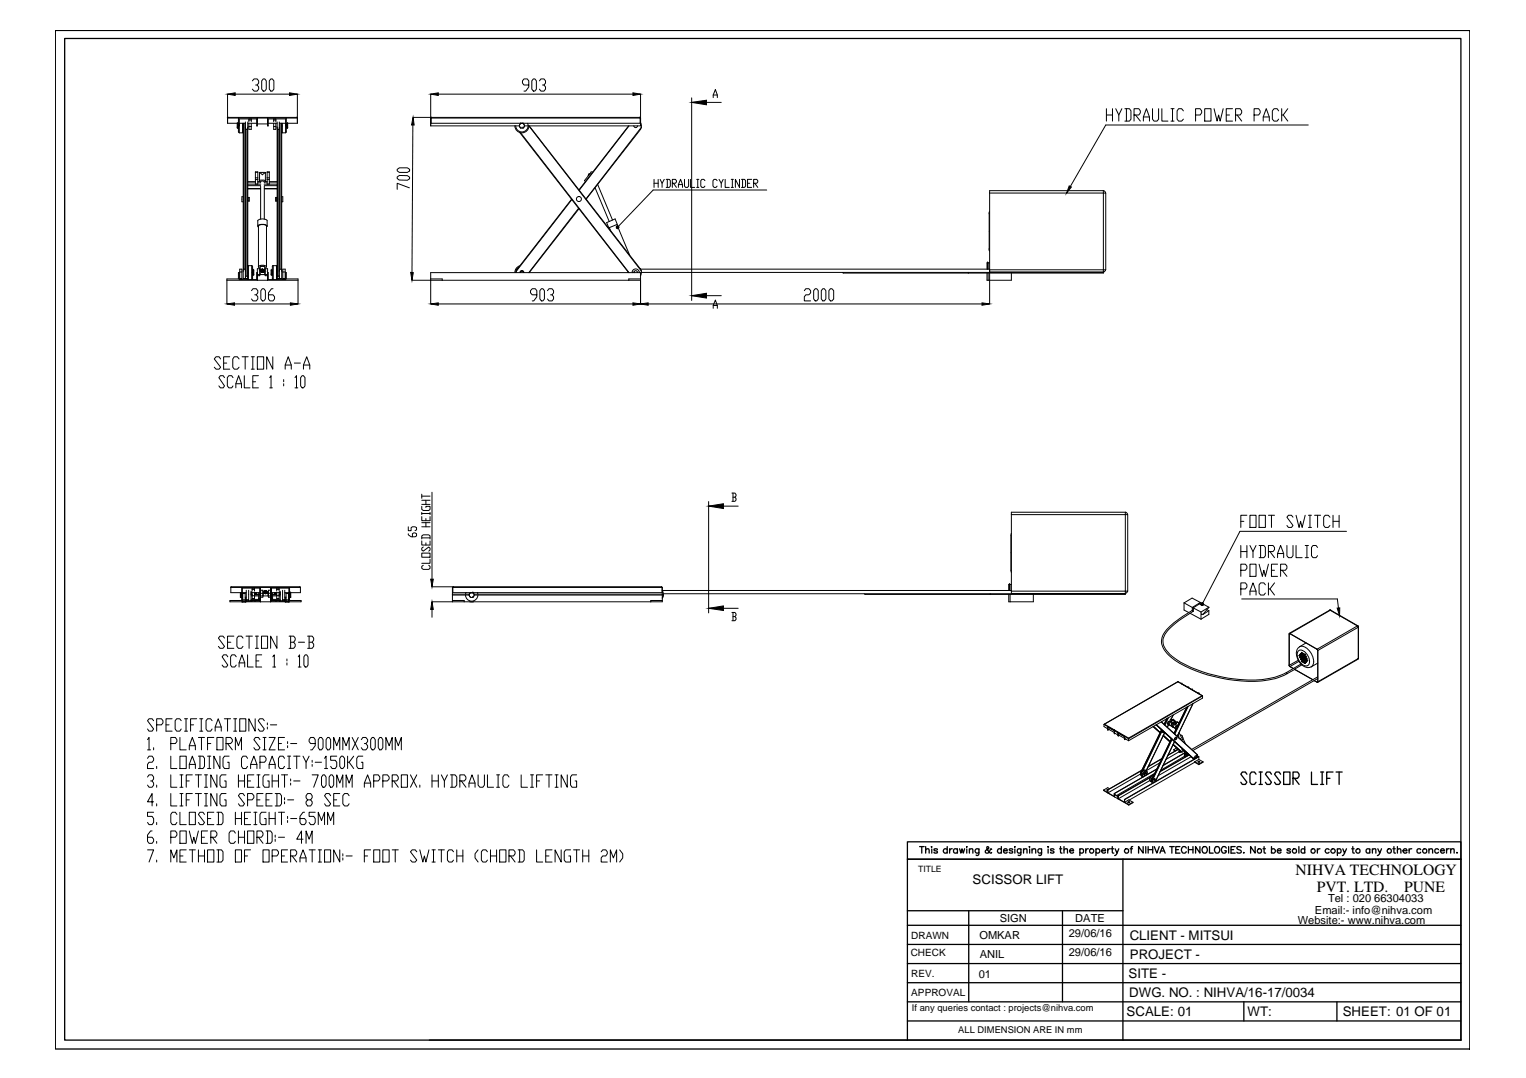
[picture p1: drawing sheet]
<svg xmlns="http://www.w3.org/2000/svg" width="297mm" height="210mm" viewBox="0 0 297 210" stroke-linecap="round" stroke-linejoin="round" font-family="sans-serif">
<defs><g id="words">
<g font-size="3">
<text x="252.2" y="170.4">NIHVA TECHNOLOGY</text>
<text x="256.3" y="173.6">PVT. LTD.</text>
<text x="273.3" y="173.6">PUNE</text>
</g>
<g font-size="2.6">
<text x="189.3" y="172.2">SCISSOR LIFT</text>
<text x="219.9" y="183">CLIENT - MITSUI</text>
<text x="219.7" y="190.4">SITE -</text>
<text x="219.9" y="186.6">PROJECT -</text>
<text x="219.3" y="197.8">SCALE: 01</text>
<text x="219.8" y="194.1">DWG. NO. : NIHVA/16-17/0034</text>
<text x="242.8" y="197.8">WT:</text>
<text x="261.4" y="197.8">SHEET: 01 OF 01</text>
</g>
<g font-size="2.2">
<text x="194.6" y="179.6">SIGN</text>
<text x="209.3" y="179.6">DATE</text>
<text x="252.6" y="180">Website:- www.nihva.com</text>
<text x="256" y="177.9">Email:- info@nihva.com</text>
<text x="258.5" y="175.7">Tel : 020 66304033</text>
<text x="190.6" y="182.8">OMKAR</text>
<text x="208" y="182.4">29/06/16</text>
<text x="190.5" y="190.5">01</text>
<text x="190.7" y="186.6">ANIL</text>
<text x="208" y="186.1">29/06/16</text>
</g>
<g font-size="1.9">
<text x="177.4" y="182.8">DRAWN</text>
<text x="177.3" y="186.1">CHECK</text>
<text x="177.4" y="190.3">REV.</text>
<text x="177.4" y="194">APPROVAL</text>
</g>
<g font-size="1.8">
<text x="177.5" y="196.9">If any queries contact : projects@nihva.com</text>
<text x="186.5" y="201.2">ALL DIMENSION ARE IN mm</text>
</g>
<text font-size="1.7" x="178.7" y="169.9">TITLE</text>
</g></defs>
<!-- layer: 0 -->
<g fill="none" stroke="#000" stroke-width=".19">
<path d="M44.3 18.3v5.7h2.1M45.8 18.3h10.6M49.1 15.7l.4-.3h.6l.2 .3v.5l-.2 .4h-.3M50.1 16.6l.2 .3v.5l-.2 .3h-.6l-.4-.3M51.2 15.4h.3l.3 .3v1.7l-.3 .3h-.3l-.3-.3v-1.7zM52.7 15.4h.3l.3 .3v1.7l-.3 .3h-.3l-.3-.3v-1.7zM57.9 18.3v5.7h-2.2M83.8 18.3v6.2h17.3M85.3 18.3h37.9M102.9 16.6h-.9l-.3-.4v-.5l.3-.3h.6l.3 .3v1.2l-.6 .8h-.3M103.8 15.4h.3l.3 .3v1.7l-.3 .3h-.3l-.3-.3v-1.7zM105 15.7l.3-.3h.6l.3 .3v.5l-.3 .4h-.3"/>
<path d="M105.9 16.6l.3 .3v.5l-.3 .3h-.6l-.3-.3M124.7 18.3v6.2h-22.6M134.6 19.1v39.4M134.6 19.9h5.8M138.8 19v-.5l.4-1.1 .4 1.1v.5M138.8 18.5h.8M44.4 22.8l-.1 .2M44.4 22.9h13.4M46.2 24h.1M46.2 24.9h.1M46.2 24h.2M46.2 24.9h.2"/>
<path d="M46.2 24v.9M46.4 23v2.7l.2 .1M46.4 24.5h.2M46.6 24h1.2M47.3 25.7l-.1 .1M47.3 38.3h-.2v1h.2M47.3 24v30.2h.9M47.4 24v28.4M47.7 24v28.4M47.8 24.8l.1 .4M47.8 23.7v30.5M47.9 25.2h.2"/>
<path d="M47.9 25.2v28.6M48.1 25.2v28.6M48.2 24.8l-.1 .4M48.2 24h1.8M48.2 36.8h2.5M48.2 35.4h1.5M48.2 38.5h.1M48.2 39.1h.1M48.2 35.9h2.6M48.2 23.7v30.6M48.2 36.2h2.5M48.2 36.7h2.5"/>
<path d="M48.3 38.4h.2v.8h-.2zM48.4 24v1.2h.5v-1.2M48.4 24.6h.5M48.4 23.4h.5M48.4 23.2v.5M48.9 23.2v.5M49.7 35.9v-2.4h.5v2.4M49.7 34.6h.5M49.7 35h.5M49.7 33.5h.5M50.1 23v1.5h-.1v-1.3h-3.4v2.7h.6v-1.9M50.1 24.1h2"/>
<path d="M50.2 35.4h.3M50.2 35.4h.3v-1.8h1.2v1.8h.3M50.5 33.6l.6 .4 .6-.4M50.7 35.6v-.3l.3-.1 .4 .1v.3M50.7 36.2v6.5M51.4 35.9h2.5M51.4 36.2v6.5M51.4 36.8h2.5M51.4 36.2h2.5M51.4 36.7h2.5M51.6 35.1h-1.1M51.7 35.4h.3"/>
<path d="M52 35.9v-2.4h.4v2.4M52 34.6h.4M52 35h.4M52 33.5h.4M52.1 23v1.5h.1v-1.3h3.4v2.7h-.6v-1.9M52.2 24h1.7M52.4 35.4h1.5M53.3 24v1.2h.4v-1.2M53.3 24.6h.4M53.3 23.4h.4M53.3 23.2v.5M53.7 38.4h.2v.8h-.2z"/>
<path d="M53.7 23.2v.5M53.9 38.5h.1M53.9 39.1h.1M53.9 23.7v30.6l-.1 .1v-2.7h-.6v2.7M53.9 24.8l.1 .4M54 25.2h.3M54 25.2v28.6M54.3 25.2v28.6M54.4 24.8l-.1 .4M54.4 24h1.2M54.4 23.7v30.5M54.5 24v28.4"/>
<path d="M54.8 24v28.4M54.8 25.7l.1 .1M54.8 38.3h.2v1h-.2M54.8 24v30.2h-.9M55.6 24.5h.1M55.7 23v2.7l-.1 .1M56 24h.1M56 24.9h.1M56 24v.9M56 24h-.2v.9h.2M57.7 22.8l.2 .2h-13.6M77.3 34.5l.4-.3h1.6l.4 .3v.3l-.4 .3h-1.6l-.4-.3z"/>
<path d="M77.3 33l.4-.3h1.6l.4 .3v.3l-.4 .3h-1.6l-.4-.3zM79.7 36.6l-2.4-.9v1.2M80.4 24.3l-.2 28.8M80.4 22.9h44.1M83.8 23h40.9M84 22.8l-.1 .1v1.1h40.7v-1l-.1-.2M100.2 24.5a1.38 1.38 0 0 0 1.4 1.4 1.38 1.38 0 0 0 1.4-1.4M101.1 25.8l21.3 27.3M101.3 25.8l21.1 27.3M101.4 24l-.3 .5 .3 .4M101.4 24h.1M101.4 24.9h.1"/>
<path d="M101.4 24h.4M101.4 24.9h.4M101.8 24h.1M101.8 24.9h.1M101.8 24l.3 .5-.3 .4M102.7 24a1.21 1.21 0 0 1-.9 1.7 1.21 1.21 0 0 1-1.4-1.2M103 24.6l21.9 28.2-.2-.4M103 24.5l21.7 27.9M111.3 38.8l-10.6 13.6-.2 .4 10.8-13.9M114.1 38.7l10.8-13.9-.2 .4-10.6 13.6M114.5 34v.2M114.6 34v.1"/>
<path d="M114.9 33.8l-.4 .2M115 33.6l-1.2 1.6 .1 .1M115.3 33.5h-.3M115.8 36.6l2.8 6.5M116.3 35.9l2.9 6.9M122.4 24.5l-9.7 12.5M123.4 24.5a.36 .36 0 0 0 .3 .3 .36 .36 0 0 0 .4-.3M124.6 23.8l.2 .5v.5M127.3 34.9v1.6M127.3 35.7h.8M128.1 34.9v1.6M128.5 34.9l.4 .8v.8"/>
<path d="M129.3 34.9l-.4 .8M129.7 34.9h.6l.2 .3v1l-.2 .3h-.6M129.9 34.9v1.6M130.9 35.7h.6l.2-.3v-.2l-.2-.3h-.6v1.6M131.1 35.7l.6 .8M132.1 36.5v-.6l.4-1 .4 1v.6M132.1 35.9h.8M133.2 34.9v1.3l.2 .3h.4l.2-.3v-1.3M134.4 34.9v1.6h.8M135.6 34.9h.4M135.6 36.5h.4M135.8 34.9v1.6"/>
<path d="M137.2 35.2l-.2-.3h-.4l-.2 .3v1l.2 .3h.4l.2-.3M139.6 35.2l-.2-.3h-.4l-.2 .3v1l.2 .3h.4l.2-.3M140 34.9l.4 .8v.8M140.8 34.9l-.4 .8M141.2 34.9v1.6h.8M142.3 34.9h.5M142.3 36.5h.5M142.6 34.9v1.6M143.9 34.9v1.6l-.8-1.6v1.6M144.3 34.9h.6l.2 .3v1l-.2 .3h-.6M144.5 34.9v1.6M145.5 35.7h.4"/>
<path d="M146.3 34.9h-.8v1.6h.8M146.7 35.7h.6l.2-.3v-.2l-.2-.3h-.6v1.6M146.9 35.7l.6 .8M149.2 37h-22.1l-6.7 7.1M192.6 37.6h22.6v14.9h-22.6M214.7 37.1l.3 .1 .2 .4M214.8 37.1v16.1h-26.3M214.8 37.1h-22.2v22.1M215.4 21.2v2.4M215.4 22.4h1.1M216.5 21.2v2.4M217.2 21.2l.6 1.2v1.2"/>
<path d="M218.4 21.2l-.6 1.2M219 21.2h.9l.2 .4v1.6l-.2 .4h-.9M219.3 21.2v2.4M220.7 22.4h1l.3-.4v-.4l-.3-.4h-1v2.4M221 22.4l1 1.2M222.6 23.6v-.8l.6-1.6 .5 1.6v.8M222.6 22.8h1.1M224.3 21.2v2l.3 .4h.6l.3-.4v-2M226.2 21.2v2.4h1.1M227.9 21.2h.6M227.9 23.6h.6M228.2 21.2v2.4"/>
<path d="M230.3 21.6l-.3-.4h-.6l-.3 .4v1.6l.3 .4h.6l.3-.4M232.7 22.4h.9l.3-.4v-.4l-.3-.4h-.9v2.4M234.5 21.2h1.2v2.4h-1.2zM236.3 21.2l.6 2.4 .3-1.2 .3 1.2 .6-2.4M238.7 22.4h.6M239.9 21.2h-1.2v2.4h1.2M240.5 22.4h.9l.3-.4v-.4l-.3-.4h-.9v2.4M240.8 22.4l.9 1.2M244.1 22.4h.9l.3-.4v-.4l-.3-.4h-.9v2.4M245.9 23.6v-.8l.6-1.6 .6 1.6v.8M245.9 22.8h1.2M248.9 21.6l-.3-.4h-.6l-.3 .4v1.6l.3 .4h.6l.3-.4"/>
<path d="M249.5 21.2v2.4M249.8 22.4l.9 1.2M250.7 21.2l-.9 1.2h-.3M254.6 24.3h-39.4l-6.9 12M44.2 54.6h13.8M45.6 59.2h10.9M46.7 54.4v-2h.4v2M46.7 53h.4M46.7 54.2h.4M47.4 52.4l-.1 .4M47.4 52.4h.3M47.7 52.4l.1 .4"/>
<path d="M47.9 53.8l-.1 .3M47.9 53.8h.2M48.1 53.8l.1 .3M48.2 54.3l.1 .1M48.3 51.7l-.1 .1M48.4 54.4v-2.7h.6v2.7M49 56.6l.2-.4h.7l.3 .4v.4l-.3 .4h-.3M49 51.7l.1 .1M49.1 54.3l-.1 .1M49.2 51.9v2.4M49.2 52.6h.2M49.2 53.6h.2"/>
<path d="M49.4 52.6h.1M49.4 53.6h.1M49.4 52.6v1M49.9 57.4l.3 .4v.4l-.3 .4h-.7l-.2-.4M50.1 53.1h-.1v1.3h-3.4v-1.3h-.2v1.2h-2.2v4.9M50.1 53.7h.5v-1.4h-.5v2.3M50.1 53.5h2M50.2 44v-1a1.39 1.39 0 0 1 1.8 0v1a1.44 1.44 0 0 0-1.8 0l.1 .2M50.3 51.9v-7.9a1.18 1.18 0 0 1 1.6 0v7.9M50.6 53.5v-1.6h.9v1.6M50.6 52.7h.2M51.1 56.2h.3l.3 .4v1.6l-.3 .4h-.3l-.3-.4v-1.6z"/>
<path d="M51.3 51.9h-.5M51.4 52.7h.1M51.9 51.9l-.4 .3M51.9 51.9a1.12 1.12 0 0 0-1.6 .1l.3 .2M52 44l-.1 .2M52.1 53.7h-.5v-1.4h.5v2.3M52.1 53.1h.1v1.3h3.4v-1.3h.1v1.2h2.3v4.9M52.8 52.6h.1M52.8 53.6h.1M52.8 52.6h.2M52.8 53.6h.2M52.8 52.6v1"/>
<path d="M53 51.9v2.4l.2 .1M53.1 56.2h-.3l-.5 .8v1.2l.2 .4h.6l.3-.4v-.4l-.3-.4h-.8M53.2 51.7l-.2 .1M53.8 51.7l.1 .1M54 53.8l-.1 .3M54 53.8h.3M54.3 53.8l.1 .3M54.5 52.4l-.1 .4M54.5 52.4h.3M54.8 52.4v.4M55 54.4v-2h.5v2M55 53h.5"/>
<path d="M55 54.2h.5M80.2 54.6h44.5M83.8 59.2v-6.1h40.9v6.1M83.8 54.3h2.3v.3M85.3 59.2h37.9M100.5 52.8v.3M101 52a1.21 1.21 0 0 0-.6 1.1M101.2 51.8a1.38 1.38 0 0 0-1 1.3M101.3 52.8l.4-.1 .3 .4a.36 .36 0 0 0-.4-.4 .36 .36 0 0 0-.4 .4zM101.9 53.1l-.3-.3-.3 .3M104.5 57.4h-.9l-.3-.4v-.4l.3-.4h.6l.3 .4v1.2l-.6 .8h-.3M105.4 56.2h.3l.3 .4v1.6l-.3 .4h-.3l-.3-.4v-1.6z"/>
<path d="M106.6 56.6l.3-.4h.6l.3 .4v.4l-.3 .4h-.3M107.5 57.4l.3 .4v.4l-.3 .4h-.6l-.3-.4M112.6 40.6l-9.7 12.5M112.7 40.6l-9.7 12.5M118.1 43.3l1.6-.7 .5 1.1-1.7 .7zM118.6 44.3l.2 .6M120.1 43.7l2.5 6M122.2 52.9l.1 .2M123 52.9a.72 .72 0 0 1 .8-.5 .72 .72 0 0 1 .7 .7M123.1 53v.1M123.5 52.9v.2M124.1 53.1a.36 .36 0 0 0-.4-.4 .36 .36 0 0 0-.3 .4"/>
<path d="M124.6 52.3l.1 .1M124.7 52.4h67.9M124.7 54.3h-2.3v.3M124.8 52.8v.5l-.2 .4M124.9 53h89.9M126.2 59.2h64.9M134.6 57.6h5.8M138.8 59.5h.8M156.6 56.6l.3-.4h.6l.3 .4v.4l-.3 .4h-.6l-.3 .4v.8h1.2M158.7 56.2h.3l.3 .4v1.6l-.3 .4h-.3l-.3-.4v-1.6zM160.2 56.2h.3l.3 .4v1.6l-.3 .4h-.3l-.3-.4v-1.6zM161.6 56.2h.3l.4 .4v1.6l-.4 .4h-.3l-.3-.4v-1.6z"/>
<path d="M164 53l.2 .2h24.3M188.5 53v.2M192.1 53.2v1.4h4.8v-1.4M192.2 51.2h.1M192.2 51.2v1.2M192.3 51.2v1.2M192.3 53.2v1.4M192.5 48.5l.1 .4M192.5 41.7v6.8M192.6 41.2l-.1 .4M192.6 51.2h-.5v1.2M215.2 52.5l-.1 .2-.4 .3h-22.1"/>
<path d="M42.9 69.9l-.3-.4h-.5l-.4 .4 1.2 1.6-.3 .4h-.5l-.4-.4M43.5 70.7h.6M43.7 73.5l-.3-.3h-.5l-.3 .3 1.1 1.6-.3 .4h-.5l-.3-.4M44.7 69.5h-1.2v2.4h1.2M45.4 73.5l-.3-.3h-.6l-.2 .3v1.6l.2 .4h.6l.3-.4M45.9 75.5v-.8l.6-1.5 .5 1.5v.8M45.9 74.7h1.1M46.5 69.9l-.3-.4h-.6l-.3 .4v1.6l.3 .4h.6l.3-.4M47.1 69.5h1.2M47.6 73.2v2.3h1.1M47.7 69.5v2.4M48.9 71.9h.6"/>
<path d="M48.9 69.5h.6M49.2 69.5v2.4M49.2 74.3h.6M50.1 69.5h1.2v2.4h-1.2zM50.3 73.2h-1.1v2.3h1.1M52.5 73.5l.3-.3v2.3M52.5 75.5h.5M53.1 69.5v2.4l-1.2-2.4v2.4M55.2 73.9v.4M55.2 74.7v.4M55.5 71.9v-.8l.6-1.6 .6 1.6v.8M55.5 71.1h1.2"/>
<path d="M57.3 70.7h1.2M57.4 73.5l.3-.3v2.3M57.4 75.5h.6M58.8 73.2h.3l.3 .3v1.6l-.3 .4h-.3l-.3-.4v-1.6zM59.1 71.9v-.8l.6-1.6 .6 1.6v.8M59.1 71.1h1.2M138.8 60v-.5l.4-1.1 .4 1.1v.5M82.1 98.6v.6l.3 .2h1.1l.2-.2v-.6h-.8v.2M82.1 96.2v.8M82.1 99.8v.4M82.1 100h1.6M82.1 98.2h1.6"/>
<path d="M82.1 97.4h1.6M82.1 96.6h1.6M82.9 97.4v.8M83.7 99.8v.4M84.1 95.8v17M137.9 97.7v21.6M137.9 98.6h5.8M142.5 96h.6l.2 .3v.3l-.2 .2M142.7 96.8h.4l.2 .3v.3l-.2 .2h-.6M142.7 96v1.6M219 99.7l.2 .1 .3 .4M219 99.7h-22.1v15.9h22.1"/>
<path d="M219 99.7v16h-26.2M45 114.2l-.1 .2M45.1 114.3h13.2M47 117.2h.2M47 115.7h.2M47 114.4v2.5h-2.2v.3h13.8v-.3h-2.2v-2.5M47 115.4h-2.1v-1h13.6v1h-2.1M47 115.9h.2M47 115.4h-.2v.9h.2M47.2 114.5h3.4v2.6h-3.4zM47.2 115.4h.7M47.2 117.2h.6"/>
<path d="M47.2 117.2h.1M47.3 115.6h.4M47.3 116.8h.4M47.3 115.4v1.7M47.7 115.4v1.7M47.7 116.3h.2M47.8 116.3v.8M47.8 117.2h.1M47.9 117.2h-.1M47.9 116.7l.1 .1M47.9 116.9l.1 .1M47.9 114.9v2.2"/>
<path d="M48 116.8h.3M48 117h.3M48 116.8v.2M48.3 116.8v.2M48.4 116.9h.5M48.4 116.7l-.1 .1M48.4 116.9l-.1 .1M48.4 114.9v2M48.8 116.9l.2 .2M48.9 115.4h1.7M48.9 116.9h1.7M48.9 115.5h.1"/>
<path d="M48.9 116.7h1.7M48.9 115.8h.2M48.9 116h1.4M48.9 115.1v1.8M48.9 115.4v.4M49 115.4h.1M49 116.9v.2M49.1 115.4v1.1h.4v-1.1M49.1 114.8h.4M49.1 114.5v.6M49.5 115.8h.8M49.5 114.5v.6"/>
<path d="M49.6 115.4v.4M49.6 116.9v.2M49.8 116.9l-.2 .2M49.8 115.4v.4M50 115.4v.4M50.3 115.4v1.3M50.3 116.5h.3M50.6 115.7h.1M50.6 115.9h.1M50.7 114.4v2.8M50.7 114.9h.5v1.4h-.5M50.7 115.5h.7"/>
<path d="M50.7 116h2M51.2 115.5v.5M52 115.5h.7M52.2 115.5v.5h.1M52.7 115.7h.1M52.7 115.9h.1M52.7 114.9h-.4v1.4h.4M52.7 114.4v2.8M52.8 114.5h3.4v2.6h-3.4zM52.8 115.4h1.7M52.8 116.9h1.7M52.8 116.7h1.7"/>
<path d="M52.8 116.5h.3M53.1 115.4v1.3M53.1 115.8h.8M53.1 116h1.4M53.4 115.4v.4M53.7 115.4v.4M53.8 116.9v.2l-.2-.2M53.8 115.4v.4M53.9 114.5v.6M53.9 115.4v1.1h.4v-1.1M53.9 114.8h.4M54.3 114.5v.6"/>
<path d="M54.3 115.8h.2M54.4 116.9v.2l.1-.2M54.4 115.4h.1M54.5 115.4v.4M54.5 115.5h.1M54.5 116.9h.5M54.5 115.1v1.8M55 116.7l.1 .1M55 116.9l.1 .1M55 114.9v2M55.1 116.8h.2M55.1 117h.2"/>
<path d="M55.1 116.8v.2M55.3 116.8v.2M55.4 116.7l-.1 .1M55.4 116.9l-.1 .1M55.4 115.4h.8M55.4 116.3h.3M55.4 114.9v2.2M55.5 117.2h.1M55.6 117.2h.6M55.6 116.3v.8M55.7 115.6h.4M55.7 116.8h.4"/>
<path d="M55.7 115.4v1.7M56.1 115.4v1.7M56.2 115.7h.2M56.2 115.9h.2M56.3 117.2h-.1M56.4 116.3h.2M56.4 115.4h.2M56.6 115.4h.1M56.6 116.3h.1M56.6 115.4v.9M58.3 114.2l.2 .2M79.5 103.9v.2l.5 .4h.8l.3-.1v-.5l-.3-.1-.5 .1v.6"/>
<path d="M79.5 102.6v.7h.5v-.6l.3-.1h.5l.3 .1v.5l-.3 .1M82.1 107.7h1.6v.8h-1.6zM82.1 105.3v.8h1.6v-.8M82.1 104.9v-.5l.3-.3h1.1l.2 .3v.5M82.1 100.6v.8h1.6v-.8M82.1 104.7h1.6M82.1 102.6h1.6M82.1 101.8h1.6M82.4 110.1l-.3 .2v.4l.3 .2h1.1l.2-.2v-.4l-.2-.2M82.4 106.5l-.3 .2v.4l.3 .2 1.1-.8 .2 .2v.4l-.2 .2M82.9 101v.4M82.9 101.8v.8"/>
<path d="M82.9 105.7v.4M83.7 108.9v.8h-1.6M84.1 118.7v1.5M84.1 117.2h44.8v-2.8h-40.8v2.8M84.1 114.3h44.6M88.1 115.7h3.3M88.1 115.9h3.2M88.1 116.9h2.3v.3M88.2 114.4v1h40.7v-1M88.3 114.2l-.2 .2M90.6 115.8a1.21 1.21 0 0 0 1.2 1.3 1.21 1.21 0 0 0 1.2-1.3M90.7 115.4l-.1 .3"/>
<path d="M91.4 117.2h.8M91.6 115.4l-.3 .4 .3 .5M91.6 116.3h.4M91.6 115.4h.4M92 115.4l.3 .4-.3 .5M92 116.3h.1M92 115.4h.1M92.3 115.7h36.6M92.3 115.9h36.6M92.9 115.4l.1 .3M128.7 114.2l.2 .2M128.9 116.9h-2.2v.3"/>
<path d="M129.1 115.7l-.2 .8M129.2 115.6h89.8M137.9 118.4h5.8M142.5 119.3h.6l.2 .2v.3l-.2 .3M142.7 119.3v1.6M168.2 115.6l.1 .1h24.5M192.8 115.6v.1M196.4 115.7v1.5h4.7v-1.5M196.5 113.8h.1M196.5 113.8v1.2M196.6 113.8v1.2M196.6 115.7v1.5"/>
<path d="M196.8 111l.1 .5M196.8 104.3v6.7M196.9 115h-68a1.12 1.12 0 0 1 0 1.3M196.9 100.2h22.6v14.9h-22.6M196.9 113.8h-.5v1.2M196.9 103.8l-.1 .4M219.5 115.1l-.1 .2-.4 .2M230.5 117.4v1.4l.9 .5M230.5 117.4l1.6 .9M231.7 119.4l2.1 1.2M232.1 118.9l-1.9 1.1a9.4 9.4 0 0 0-4 4.1 3.7 3.7 0 0 0 1.7 3.8 25.2 25.2 0 0 0 12.4 4.6 16.6 16.6 0 0 0 10.2-1.3l1.5-.9M232.1 118.9l.1 .1"/>
<path d="M232.1 118.3v.6M232.2 119a17.1 17.1 0 0 0-5.4 4.4 2.8 2.8 0 0 0 .6 3.7 20.1 20.1 0 0 0 10.3 4.7 20.6 20.6 0 0 0 11.7-.4l1-.4M232.3 118.7h.1M232.3 118.4l-.1 .6M232.3 118.4l1.5 .8M232.3 118.9h-.1M233.7 117.3l-1.7-.8-1.5 .9M233.7 117.3l-1.6 1M233.7 117.3l-.3 .4M233.7 117.3h.1M233.8 119.2v1.4M233.9 119.6h.1"/>
<path d="M234.9 118.7l.4 .2M235.3 118.2l-1.5 1M235.3 118.2l-1.5-.8-1.5 1M235.3 118.2l-1.2 1.5 1.2-.8M235.3 118.9v.7l-1.5 1M241.5 111h.9l.3-.3v-.5l-.3-.3h-.9v2.3M241.5 114.7h.9l.3-.4v-.4l-.3-.4h-.9v2.4M241.5 101.5h.6M241.5 106.2v2.4M241.5 107.4h1.2M241.7 116.6h18.6l.2 1.8M242.7 100.3h-1.2v2.4"/>
<path d="M242.7 106.2v2.4M243.3 100.3h1.2v2.4h-1.2zM243.3 106.2l.6 1.2v1.2M243.3 109.9h1.2v2.3h-1.2zM243.3 115.9v-.8l.6-1.6 .6 1.6v.8M243.3 115.1h1.2M244.5 106.2l-.6 1.2M245.1 100.3h1.2v2.4h-1.2zM245.1 106.2h.9l.3 .4v1.6l-.3 .4h-.9M245.1 109.9l.6 2.3 .3-1.2 .3 1.2 .6-2.3M245.4 106.2v2.4M246.3 113.9l-.3-.4h-.6l-.3 .4v1.6l.3 .4h.6l.3-.4"/>
<path d="M246.9 107.4h.9l.3-.4v-.4l-.3-.4h-.9v2.4M246.9 100.3h1.2M246.9 113.5v2.4M247.2 107.4l.9 1.2M247.2 114.7l.9 1.2M247.5 100.3v2.4M247.5 111h.6M248.1 113.5l-.9 1.2h-.3M248.7 108.6v-.8l.6-1.6 .6 1.6v.8M248.7 109.9h-1.2v2.3h1.2M248.7 107.8h1.2M249.3 111h.9l.3-.3v-.5l-.3-.3h-.9v2.3"/>
<path d="M249.6 111l.9 1.2M250.5 106.2v2l.3 .4h.6l.3-.4v-2M251.7 100.7l-.3-.4h-.6l-.3 .4 1.2 1.6-.3 .4h-.6l-.3-.4M252.3 100.3l.6 2.4 .3-1.2 .3 1.2 .6-2.4M252.3 106.2v2.4h1.2M254.1 106.2h.6M254.1 108.6h.6M254.4 106.2v2.4M254.7 100.3h.6M254.7 102.7h.6M255 100.3v2.4M255.9 100.3h1.2"/>
<path d="M256.5 106.6l-.3-.4h-.6l-.3 .4v1.6l.3 .4h.6l.3-.4M256.5 100.3v2.4M258.8 118.8h.2h-.2M258.8 118.8l-7.8 4.5M258.9 100.7l-.4-.4h-.5l-.3 .4v1.6l.3 .4h.5l.4-.4M259.1 118.8l5.2 3.1M259.5 101.5h1.2M259.5 100.3v2.4M260.7 100.3v2.4M262.1 103.5h-20.7l-7.3 13.9M33.5 140h-1.2v2.4h1.2M35.9 140h.6"/>
<path d="M36.2 140v2.4M38.3 140h-1.2v2.4M38.9 140h.6M39.2 140v2.4M43.7 140h1.2M43.7 124.2l-.3-.3h-.6l-.3 .3 1.2 1.7-.3 .3h-.6l-.3-.3M44.3 140v2.4M44.3 125.1h.6M44.3 127.9l-.2-.4h-.6l-.3 .4 1.1 1.6-.2 .4h-.6l-.3-.4M45.5 140h.6M45.5 123.9h-1.2v2.3h1.2M45.8 140v2.4"/>
<path d="M46 127.9l-.3-.4h-.6l-.2 .4v1.6l.2 .4h.6l.3-.4M46.5 129.9v-.8l.6-1.6 .5 1.6v.8M46.5 129.1h1.1M46.7 140h1.2v2.4h-1.2zM47.3 124.2l-.3-.3h-.6l-.3 .3v1.7l.3 .3h.6l.3-.3M47.9 123.9h1.2M48.2 127.5v2.4h1.1M48.5 123.9v2.3M49.7 140v2.4l-1.3-2.4v2.4M49.7 126.2h.6M49.7 123.9h.6M49.8 128.7h.6"/>
<path d="M50 123.9v2.3M50.9 123.9h1.2v2.3h-1.2zM50.9 127.5h-1.1v2.4h1.1M53.1 127.9l.3-.4v2.4M53.1 129.9h.6M53.9 123.9v2.3l-1.2-2.3v2.3M55.9 128.3v.4M55.9 129.1v.4M56.3 123.9h.9l.3 .3v.4l-.3 .5M56.6 125.1h.6l.3 .3v.5l-.3 .3h-.9M56.6 123.9v2.3M58.1 127.9l.2-.4v2.4"/>
<path d="M58.1 129.9h.5M58.1 125.1h1.2M59.4 127.5h.3l.3 .4v1.6l-.3 .4h-.3l-.2-.4v-1.6zM59.9 123.9h.9l.3 .3v.4l-.3 .5M60.2 125.1h.6l.3 .3v.5l-.3 .3h-.9M60.2 123.9v2.3M142.7 120.1h.4l.2 .2v.3l-.2 .3h-.6M227.1 140l-.5 1M227.1 139.9l-.5 1.2M227.3 139.8l-.6 1.3M227.4 139.8l-.6 1.4M229.3 132.7l-14.4 8.3"/>
<path d="M229.3 132.7l4.8 2.8M229.3 132.7l-14.3 8.3M230.1 133.2h.1M230.1 133.2l1.3 .7M231 137.7l-2.5 5.1M231.2 137.6l-2.6 5.3M231.3 137.5l-2.6 5.4M231.4 133.9h.1M231.4 133.9l.7 .4M232.1 134.3h.1M232.1 134.3l1.3 .8M232.2 137l-3 6.3"/>
<path d="M233.4 135.1h.1M234.1 135.5l-14.4 8.2M234.1 135.5l-14.4 8.3M234.1 135.5v.4l-14.4 8.3M250.4 131l.1 .1M250.5 131.1v.1M250.9 129.5l.1 .3M251 129.5l.1 .3M251.1 123.4h-.1M251.1 123.4h-.2v6.1M251.1 123.4l7.8-4.6 5.3 3.1-7.8 4.5M251.1 129.8l.7 .4"/>
<path d="M251.1 129.8l.6 .4M251.1 123.4l5.3 3M252 130.3h.1M252 130.3l3.5 2M252.7 126.8a1.15 1.15 0 0 1 1.7 .7 1.57 1.57 0 0 1 .1 2.1 1.97 1.97 0 0 1-2-1.9v-.4zM252.7 128.6l-1.7 .9M252.8 128.8l-1.7 1M252.9 127.6v.1M252.9 127.7v-.1l1.6 .9v.2M252.9 127.7l1.6 1M252.9 127.7l1.6 .9M252.9 127.7h.1"/>
<path d="M253 125.9a1.97 1.97 0 0 0-.3 2.8 2.02 2.02 0 0 0 2.5 1.1M253 125.9a1.98 1.98 0 0 1 2.2 1.4 1.96 1.96 0 0 1 0 2.5M253 127.4l.1 .1M253 127.9l.1 .1M253.1 128.1l-.1-.1 1.4 .7v.1M253.1 127.6l-.1-.2 1.4 .7v.2M253.1 128.1l1.3 .7M253.1 127.6l1.3 .7M253.1 128.1h.1M253.2 127.2v.1M253.2 128.3v.1M253.2 128.4l1 .6"/>
<path d="M253.2 127.3v-.1l1 .7M253.2 127.3l1 .6M253.3 129.3l-2.9 1.7M253.3 128.7l.1 .1M253.3 127l.1 .1M253.4 128.8l-.1-.1 .8 .4-.1 .1M253.4 127.2l-.1-.2 .8 .4-.1 .2M253.4 128.8l.6 .4M253.4 127.2l.6 .4M253.4 127.2l.7 .3M253.4 128.8l.7 .4M253.4 129.5l-1.4 .8"/>
<path d="M254.1 127.5h.1M254.1 129.2h.1M254.1 127.5l-.1 .1M254.1 129.2h-.1M254.2 127.9h.1M254.2 129h.1M254.2 125.2l-1.2 .7M254.4 128.3h.1M254.4 128.8h.1M254.5 128.6v.1M254.5 128.6h.1M255.8 132.5l.6 .3"/>
<path d="M255.8 132.5h.1M255.8 132.5l-23.6 13.6M256.3 126.4l.2 .2M256.3 126.4l.2 .3M256.4 126.4l-5.3-3h-.1v6.1M256.5 132.7l-.1 .1M256.5 132.8h-.1M256.5 131.8l-24.5 14.1M256.5 129.1l-1.3 .7M256.5 132.1l-.7 .4M256.5 126.7v6.1M264.3 121.8h-.1l.1 .3"/>
<path d="M264.3 121.8l.1 .2M264.3 128.4l-7.8 4.5M264.4 122.1l-7.9 4.6M264.4 122.1v6.1M264.4 128.2l-7.9 4.6M264.4 122v.1M264.4 128.1v.1M264.4 128.1l-.1 .1M264.4 122v6.1M28.7 144l.3-.4v2.4M28.7 147.7l.3-.5h.6l.3 .5v.3l-.3 .4h-.6l-.3 .4v.8h1.2M28.7 151.3l.3-.4h.6l.3 .4v.4l-.3 .4h-.3"/>
<path d="M28.7 146h.6M29.6 152.1l.3 .4v.4l-.3 .4h-.6l-.3-.4M29.9 140.3l-.3-.3h-.6l-.3 .3 1.2 1.6-.3 .5h-.6l-.3-.5M29.9 156.1h-1.2l.9-1.6v2.4M29.9 158.2h-1.2v.8h.9l.3 .4v.7l-.3 .5h-.6l-.3-.5M29.9 145.6v.4M30.5 141.1h.9l.3-.3v-.5l-.3-.3h-.9v2.4M30.5 149.2v.4M30.5 152.9v.4M30.5 156.5v.4M32.3 141.1h.6M33.2 144.8h.9l.3-.4v-.4l-.3-.4h-.9v2.4"/>
<path d="M33.2 147.2v2.4h1.2M33.2 150.9v2.4h1.2M33.2 154.5v2.4h1.2M34.4 158.6l-.3-.4h-.6l-.3 .4v1.5l.3 .5h.6l.3-.5M35 143.6v2.4h1.3M35 147.2h1.3v2.4h-1.3zM35 158.2v2.4h1.3M35 150.9h.6M35 153.3h.6M35 154.5h.6M35 156.9h.6M35.3 140.3l-.3-.3h-.6l-.3 .3v1.6l.3 .5h.6l.3-.5"/>
<path d="M35.3 150.9v2.4M35.3 154.5v2.4M35.9 142.4h.6M36.3 152.1h.5M36.3 155.7h.5M36.8 146v-.8l.6-1.6 .6 1.6v.8M36.8 149.6v-.8l.6-1.6 .6 1.6v.8M36.8 158.2h1.2v2.4h-1.2zM36.8 145.2h1.2M36.8 148.8h1.2M37.1 141.1h.6M37.4 150.9h-1.1v2.4"/>
<path d="M37.4 154.5h-1.1v2.4M38 150.9h1.2M38 154.5h1.2M38.6 147.2h.9l.3 .5v1.5l-.3 .4h-.9M38.6 143.6h1.2M38.6 150.9v2.4M38.6 154.5v2.4M38.9 142.4h.6M38.9 147.2v2.4M39.2 143.6v2.4M39.8 158.6l-.3-.4h-.6l-.3 .4 1.2 1.5-.3 .5h-.6l-.3-.5M39.8 150.9h.6"/>
<path d="M39.8 153.3h.6M39.8 154.5h.6M39.8 156.9h.6M40.1 150.9v2.4M40.1 154.5v2.4M40.4 144.8h.6M40.4 147.2h.6M40.4 149.6h.6M40.4 159.4h.6M40.7 147.2v2.4M41.3 140.3l-.3-.3h-.6l-.3 .3v1.6l.3 .5h.6l.3-.5M41.6 143.6h-1.2v2.4"/>
<path d="M41.6 158.2h-1.2v2.4h1.2M41.9 142.4v-.8l.6-1.6 .6 1.6v.8M41.9 141.6h1.2M42.2 143.6h1.2v2.4h-1.2zM42.2 150.9v2.4l-1.2-2.4v2.4M42.2 154.5v2.4l-1.2-2.4v2.4M42.2 158.2h.9l.3 .4v1.5l-.3 .5h-.9M42.5 158.2v2.4M42.8 147.2v2.4l-1.2-2.4v2.4M44 144.8h.9l.3-.4v-.4l-.3-.4h-.9v2.4M44 150.9h-.9l-.3 .4v1.6l.3 .4h.9v-1.2h-.3M44 154.5h-.9l-.3 .4v1.6l.3 .4h.9v-1.2h-.3"/>
<path d="M44.3 144.8l.9 1.2M44.6 147.2h-.9l-.3 .5v1.5l.3 .4h.9v-1.2h-.3M45.5 142.4h.6M45.8 146v-2.4l.6 1.6 .6-1.6v2.4M45.8 159.4h1.2M45.8 158.2v2.4M46.4 152.1h1.2M46.4 150.9v2.4M47 158.2v2.4M47.6 154.9l-.3-.4h-.6l-.3 .4 1.2 1.6-.3 .4h-.6l-.3-.4M47.6 150.9v2.4M47.6 159.4h.6"/>
<path d="M48.2 147.7l-.3-.5h-.6l-.3 .5v1.5l.3 .4h.6l.3-.4M48.2 155.7h.9l.3-.4v-.4l-.3-.4h-.9v2.4M48.2 152.1h.6M48.8 149.6v-.8l.6-1.6 .6 1.6v.8M48.8 158.2h-1.2v2.4h1.2M48.8 148.8h1.2M49.4 150.9h-1.2v2.4h1.2M49.4 158.2h.6M49.7 158.2v2.4M50 150.9h.6M50 153.3h.6M50 155.7h.6"/>
<path d="M50.3 150.9v2.4M50.6 144l-.3-.4h-.6l-.3 .4 1.2 1.6-.3 .4h-.6l-.3-.4M50.6 148.4h.9l.3-.4v-.3l-.3-.5h-.9v2.4M51.2 154.5h-1.2v2.4h1.2M51.2 143.6h.6M51.2 146h.6M51.4 140.3l-.2-.3h-.6l-.3 .3 1.1 1.6-.2 .5h-.6l-.3-.5M51.5 143.6v2.4M51.8 158.2h-.9l-.3 .4v1.5l.3 .5h.9v-1.2h-.3M51.8 155.7h.6M52 140.8v.3M52 141.6v.3"/>
<path d="M52.4 143.6h1.2l-1.2 2.4h1.2M52.4 149.6v-.8l.6-1.6 .6 1.6v.8M52.4 150.9h-.9l-.3 .4v1.6l.3 .4h.9v-1.2h-.3M52.4 148.8h1.2M52.4 159.4h1.2M52.4 158.2v2.4M52.6 141.1h1.3M53 154.5h-1.2v2.4h1.2M53 152.1h1.2M53 150.9v2.4M53.6 154.5h.9l.3 .4v1.6l-.3 .4h-.9M53.6 158.2v2.4"/>
<path d="M53.9 154.5v2.4M54.2 144.8h.6M54.2 150.9v2.4M54.2 158.2h1.2M54.8 150.9h1.2M54.8 158.2v2.4M55.4 143.6h-1.2v2.4h1.2M55.4 147.7l-.3-.5h-.6l-.3 .5v1.5l.3 .4h.6l.3-.4M55.4 150.9v2.4M55.4 155.3v.4M55.4 156.1v.4M56 144.4v.4"/>
<path d="M56 145.2v.4M56 159v.4M56 159.8v.3M56 147.2h.6M56 149.6h.6M56 155.7h1.2M56.3 147.2v2.4M56.6 144.8h1.2M56.6 151.7v.4M56.6 152.5v.4M56.6 159.4h1.2M57.2 147.2h1.2"/>
<path d="M57.2 152.1h1.2M57.8 147.2v2.4M59 147.2l.6 1.2v1.2M59.3 158.2h-.3l-.6 .8v1.1l.3 .5h.6l.3-.5v-.3l-.3-.4h-.9M59.9 155.7l-.3-.4v-.4l.3-.4h.6l.3 .4v.4l-.3 .4h-.6l-.3 .4v.4l.3 .4h.6l.3-.4v-.4l-.3-.4M60.2 147.2l-.6 1.2M60.8 150.9h1.1l-.8 2.4M60.8 148v.4M60.8 148.8v.4M61.4 144.8h-.9l-.3-.4v-.4l.3-.4h.6l.3 .4v1.2l-.6 .8h-.3M61.4 158.2h-1.2v.8h.9l.3 .4v.7l-.3 .5h-.6l-.3-.5M61.4 148.4h1.2"/>
<path d="M62.2 143.6h.4l.3 .4v1.6l-.3 .4h-.4l-.3-.4v-1.6zM62.9 150.9h.3l.3 .4v1.6l-.3 .4h-.3l-.3-.4v-1.6zM63.2 147.7l.3-.5v2.4M63.2 149.6h.6M63.8 143.6h.3l.3 .4v1.6l-.3 .4h-.3l-.3-.4v-1.6zM64.4 150.9h.3l.3 .4v1.6l-.3 .4h-.3l-.3-.4v-1.6zM64.4 154.9l-.3-.4h-.6l-.3 .4 1.2 1.6-.3 .4h-.6l-.3-.4M65 146v-2.4l.5 1.6 .6-1.6v2.4M65 155.7h.5M65.5 147.2h-1.1v.8h.8l.3 .4v.8l-.3 .4h-.5l-.3-.4M65.5 153.3v-2.4l.6 1.6 .6-1.6v2.4M66.1 154.5h-1.1v2.4h1.1"/>
<path d="M66.4 147.2h.3l.4 .5v1.5l-.4 .4h-.3l-.3-.4v-1.5zM66.7 146v-2.4l.7 1.6 .6-1.6v2.4M67.4 153.3v-2.4l.6 1.6 .6-1.6v2.4M67.7 147.2v2.4M68 154.9l-.3-.4h-.6l-.4 .4v1.6l.4 .4h.6l.3-.4M68 148.4l.8 1.2M68.6 143.6l1.1 2.4M68.8 147.2l-.8 1.2h-.3M69.7 143.6l-1.1 2.4M70.3 144l.3-.4h.6l.4 .4v.4l-.4 .4h-.3M70.6 147.2h-.9l-.3 .5v1.5l.3 .4h.9v-1.2h-.3M70.9 153.3v-.8l.7-1.6 .6 1.6v.8"/>
<path d="M70.9 152.5h1.3M71.2 144.8l.4 .4v.4l-.4 .4h-.6l-.3-.4M72.4 143.6h.3l.3 .4v1.6l-.3 .4h-.3l-.2-.4v-1.6zM72.7 152.1h.9l.3-.4v-.4l-.3-.4h-.9v2.4M73.9 143.6h.3l.3 .4v1.6l-.3 .4h-.3l-.3-.4v-1.6zM74.5 152.1h.9l.3-.4v-.4l-.3-.4h-.9v2.4M75.1 146v-2.4l.6 1.6 .6-1.6v2.4M76.3 152.1h.9l.3-.4v-.4l-.3-.4h-.9v2.4M76.6 152.1l.9 1.2M76.9 146v-2.4l.6 1.6 .6-1.6v2.4M78.1 150.9h1.2v2.4h-1.2zM79.9 150.9l1.2 2.4"/>
<path d="M81.1 150.9l-1.2 2.4M81.7 152.9v.4M84.1 152.1h1.2M84.1 150.9v2.4M85.3 150.9v2.4M85.9 150.9l.6 1.2v1.2M87.1 150.9l-.6 1.2M87.7 150.9h.9l.3 .4v1.6l-.3 .4h-.9M88 150.9v2.4M89.5 152.1h.9l.3-.4v-.4l-.3-.4h-.9v2.4M89.8 152.1l.9 1.2M91.3 153.3v-.8l.6-1.6 .6 1.6v.8"/>
<path d="M91.3 152.5h1.2M93.1 150.9v2l.3 .4h.6l.3-.4v-2M94.9 150.9v2.4h1.2M96.7 150.9h.6M96.7 153.3h.6M97 150.9v2.4M99.1 151.3l-.3-.4h-.6l-.3 .4v1.6l.3 .4h.6l.3-.4M101.4 150.9v2.4h1.3M103.3 150.9h.6M103.3 153.3h.6M103.6 150.9v2.4M104.5 152.1h.5"/>
<path d="M105.6 150.9h-1.1v2.4M106.2 150.9h1.3M106.9 150.9v2.4M108 150.9h.6M108 153.3h.6M108.3 150.9v2.4M110.4 150.9v2.4l-1.2-2.4v2.4M112.2 150.9h-.8l-.3 .4v1.6l.3 .4h.8v-1.2h-.3M214.8 153.8l2.1 1.4M214.9 141.1l4.8 2.7M214.9 141.1v.4l.7 .4M215 141l-.1 .1"/>
<path d="M215 141l4.7 2.7M215.6 153.8h-.1M215.6 141.5l1.3 .7M215.6 141.5l.1 .7M215.6 153.8v.5l-.8-.5M215.6 153.8h.1M215.7 141.5h-.1M215.7 142.2v-.6l1.2 .7v.6M215.7 154.4l1.2 .7v-.6M215.7 153.8v.6M215.7 153.8h-.3l.2 .1M215.7 141.9l1.2 .7"/>
<path d="M215.9 142l-.2 .2M216 153.6l-.4-.2-.8 .4M216.9 154.5v.7M216.9 142.2h.1M216.9 154.7l.7 .4-.6-.4M216.9 142.2v.7M216.9 142.2l.7 .5M216.9 142.7l.7 .4M216.9 155.2l.7 .3M216.9 154.6v.1M217.1 142.8l-.2 .1M217.6 142.7h.1"/>
<path d="M217.6 142.7l1.3 .7M217.6 142.7l.1 .6M217.6 154.9v.6M217.6 155.5l2.1 1.3M217.6 154.9l.1 .1M217.7 143.1l1.2 .7M217.7 143.3v-.6l1.2 .7v.6M217.7 155v.5M217.7 155.5l1.2 .7v-.5M217.9 143.2l-.2 .1M218.9 155.7h.1M218.9 143.4v.6"/>
<path d="M218.9 155.7v.5M218.9 156.2l.8 .4M218.9 156.2l.8-.5 .8 .5M219 143.8l.7 .4M219 143.4h-.1M219.1 143.9l-.2 .1M219.6 156.3h.3M219.7 143.7v.1M219.7 143.8v.4M219.7 156.6v.2M220.5 156.2l-.8 .4M220.5 156.2l-.8 .6"/>
<path d="M222 150.5l.1 .4M222 150.7l-6.3 3.7M222.1 150.9h.1M222.2 150.4h-.1l-.1 .1M222.3 150l-6.6 3.8M222.3 149.9l-6.7 3.9M222.7 150.8h.1M222.8 150.5l-.2 .3M222.8 150.6l-.1 .1 .1 .3M222.8 150.6h.1M222.9 150.6v.4M222.9 150.6h.1"/>
<path d="M222.9 151h.1M222.9 150.6l-.1 .2 .1 .2M222.9 150a.75 .75 0 0 0-.7 .4 .75 .75 0 0 0 .1 .8M222.9 150.5h.1M222.9 150a.78 .78 0 0 0-.6 1.1l.2 .2a.76 .76 0 0 1 .7-1.2M222.9 150l.3 .1M222.9 150.5h.2M222.9 150.5l-.1 .1M223 150.5l.1 .3-.2 .2M223 150.5h.1M223 150.5l.1 .2M223 150.5l-.1 .1"/>
<path d="M223.1 150.7h.1M223.2 150.1a.5 .5 0 0 1 0 .7 .39 .39 0 0 0-.1-.6 .39 .39 0 0 0-.5 .3l-.2 .3 .2 .5M223.8 152l-6.1 3.5M223.9 151.4l-6.2 3.6M224 152.1l.2 .2M224 151.3l-6.4 3.6M224.3 151.6l-.1 .5 .2 .2h-.2M224.3 151.6l.1 .1M224.3 151.9a.31 .31 0 0 0 .2 .4 .31 .31 0 0 0 .4-.2M224.4 151.3v.1a.51 .51 0 0 0 0 .9M224.4 151.7l-.1 .2M224.5 141.5l1.3 1.2-1.3-1.2"/>
<path d="M224.5 151.1a.77 .77 0 0 0-.3 1.2M224.6 141.4l1.2 1.2M224.6 150.9a.79 .79 0 0 0-.6 1.2M224.6 150.9h.1M224.6 150.9a.83 .83 0 0 0-.6 1.2M224.6 151.9h.1M224.6 151.7h.1a.15 .15 0 0 1 .1 .2 .15 .15 0 0 1-.2 0zM224.7 151.6l.1 .1M224.7 150.6l-7.3 4.3M225.1 141.1l7.4 6.7M225.2 149.7l-8.3 4.8M226.1 140.5l7 6.5-7.1-6.4"/>
<path d="M226.1 142.1l-4.1 8.4M226.1 147.8l-2.6 1.5M226.2 147.7l-2.7 1.5M226.2 142.2l-4 8.2M226.2 142.2l-3.8 7.9M226.4 142.4h-.1M226.4 142.4v.2M226.4 142.4h.1M226.4 142.4l-.1 .2M226.4 142.6l.1 .1M226.4 143.3l1.3 1.1M226.4 149l4.2-2.4-4.2 2.5"/>
<path d="M226.5 142.5v.2l.1-.1M226.5 143.2l1.3 1.2M226.5 143.2l1.2 1.2M226.7 142.7l-3.6 7.4 2.6-1.6M227.2 140.8v.2l1.8 .9M227.2 140.8l.2 .2M227.4 140.5l-.2 .3M227.4 140.5l.2 .2M227.5 141.1l-.3 .5M227.5 140.5h-.1M227.5 140.5h.1M227.6 141.1l.3 .2"/>
<path d="M227.8 140.1l.2 .1M227.8 140.1l-.4 1h.2M227.9 140.5h.1M227.9 140.6a.22 .22 0 0 0 .1 .3 .22 .22 0 0 0 .3-.1M227.9 140l-.1 .1M227.9 140l.4 .2M227.9 140l.5-.8-.4 .8M227.9 140l.5 .2M227.9 141.3l.3 .1M228 140.7l.2 .5M228 140.2l-.4 .9M228 140.3v.2"/>
<path d="M228 143.9l-3.7 7.7M228 143.8l-3.8 7.9M228.1 140.1l-.1 .1M228.1 141l-.2 .3M228.1 143.9l-3.7 7.8M228.1 140.3l-.2 .2M228.1 144l-3.8 7.9M228.2 141.1l.1 .1M228.2 140.2l-.2 .3M228.2 140.2l.4 .2M228.3 140.2h-.1M228.3 140.2l.2 .1"/>
<path d="M228.3 140.8l.1 .2M228.3 140.7v.1M228.4 141.6l.3 .1M228.4 144.9l1.7 1.5M228.4 140.2h.1M228.4 140.2l.2 .1M228.5 140.3l.2 .1M228.5 140.3h.1M228.5 146l.3 .2M228.5 146l.2 .2M228.6 140.3h.1M228.6 140.6l-.1 .3"/>
<path d="M228.6 144.4l-3.7 7.7M228.6 140.4l-.2 .3-.4-.2M228.6 140.6l.2 .1M228.6 140.6l-.4 .9 .2 .1M228.7 140.4h-.1M228.7 140.4v.1M228.7 140.5l-.1 .1M228.7 141.8l.2 .3M228.7 140.5l.2 .1M228.7 140.5l.5 .2M228.7 141.7l.3 .2M228.8 140.7l-.4 .9"/>
<path d="M228.8 140.8l-.1 .2M228.8 143.6a.18 .18 0 0 1 .2 .2 .18 .18 0 0 1-.1 .2 .18 .18 0 0 1-.2-.1zM228.9 141.4l.2 .2M228.9 140.6l-.1 .1M228.9 140.6l.5 .2M229 143.6h-.2l-.2 .2 .1 .3M229 141.3l.2 .1M229 145.6l-.5 .4M229.2 141.4h.1M229.2 141.4l-.3-.1-.2 .4M229.2 140.7h.1M229.2 140.7l.2 .1"/>
<path d="M229.3 145.8l-.2 .2M229.3 143l.2 .6M229.3 143.2l-.1 .2M229.3 145.9l-1.9 1.1M229.4 143.3h.1M229.4 145.9l-2.1 1.2M229.4 140.8l-.2 .6M229.5 142.6l.3 .8M229.5 146.3l.2 .1M229.5 146.3l.2 .2M229.5 146.4l-2.5 1.5M229.5 146.1v.2"/>
<path d="M229.7 146.4v.1M229.7 143.1a.36 .36 0 0 1 .4 .4 .36 .36 0 0 1-.4 .3M229.7 146.2v.2M229.8 146.3h.1M229.8 146.3l-1.4-1.3 1.5 1.3M229.8 146.3l.1 .1M229.8 146.3l.3 .1M229.9 146.4l-.2 .1M230.1 143.3l.2 .5-.3 .3M230.2 145.8l-.1 .1M230.2 145.8l-.1 .3 .2-.1M230.3 143.8l.4 1"/>
<path d="M230.4 146.1l.3 .5h.4l-.2 .2M230.4 146.2l.1 .1M230.5 146.1l-.4 .3M230.5 147.2h.1M230.6 147.2l.1 .1M230.6 146.4v.8M230.6 146.4v.1M230.6 146.3v.1M230.6 146.6l.1 .3M230.6 146.6l.3 .2M230.6 146.6h.1M230.7 147.2l.1 .1"/>
<path d="M230.7 146.8l.1 .1M230.7 147.3l-.1-.1-4.6 2.7M230.7 146.9v.4M230.8 146.9l.3 .2M230.9 146.8l.2 .3-.4-.2M231 147l.1 .1M231.1 146.8l.2 .1M231.1 146.8v.4M231.1 146.7h.1M231.3 146.8v.3M231.4 146.9v.1M231.5 147l-5.7 3.2"/>
<path d="M231.5 147l-5.7 3.3M231.8 147.4l-6.4 3.6M232.3 147.7h.1M232.3 147.7l-7.2-6.6 7.3 6.7M232.3 147.7l.1 .1M232.6 147.5l.1 .1M232.6 147.5l-.1 .3M232.6 148.3v.1M232.6 148.4l-12.8 7.4M232.6 148.3l.8 .5M232.6 148.4l.8 .5M232.6 147.2v.1"/>
<path d="M232.7 147.6v.1M232.9 147.4l-.1 .1M233.1 147v.1M233.1 147.4h-.2l-.1 .2M233.1 147.2l-.3-.1-.2 .4M233.2 148.3a.15 .15 0 0 1 .2-.1 .15 .15 0 0 1 0 .2zM233.2 147.4a.27 .27 0 0 0-.3-.2 .27 .27 0 0 0-.2 .4M233.2 148.4h.3M233.4 147.9l-.8 .4M233.4 147.4l-14.5 8.3M233.4 147.4v.5M233.4 148.8v.1"/>
<path d="M233.4 147.9l.8 .4M234.2 148.3l-.8 .5M234.2 148.3l-.8 .6M28.7 165.5h1.2l-.9 2.4M29.6 161.8h-.3l-.6 .8v1.2l.3 .4h.6l.3-.4v-.4l-.3-.4h-.9M30.5 160.1v.5M30.5 163.8v.4M30.5 167.5v.4M33.2 163h.9l.3-.4v-.4l-.3-.4h-.9v2.4M33.2 167.9v-2.4l.6 1.5 .6-1.5v2.4M35 161.8h1.3v2.4h-1.3zM35 166.7h.6"/>
<path d="M36.3 165.5h-1.3v2.4h1.3M36.8 161.8l.6 2.4 .3-1.2 .3 1.2 .6-2.4M36.8 165.5h1.2M37.4 165.5v2.4M38.6 165.5v2.4M38.6 166.7h1.2M39.2 163h.6M39.8 165.5v2.4M40.4 161.8h-1.2v2.4h1.2M40.4 165.5h1.2v2.4h-1.2zM41 163h.9l.3-.4v-.4l-.3-.4h-.9v2.4M41.3 163l.9 1.2"/>
<path d="M42.2 165.5h.9l.3 .4v1.6l-.3 .4h-.9M42.5 165.5v2.4M45.8 162.2l-.3-.4h-.6l-.3 .4v1.6l.3 .4h.6l.3-.4M45.8 165.5h1.2v2.4h-1.2zM46.4 161.8v2.4M46.4 163h1.2M47.6 161.8v2.4M47.6 166.7h.6M48.2 161.8h1.2v2.4h-1.2zM48.8 165.5h-1.2v2.4M49.4 160.6h.6M50 163h.9l.3-.4v-.4l-.3-.4h-.9v2.4"/>
<path d="M50.3 163l.9 1.2M51.2 165.5h1.2v2.4h-1.2zM51.8 161.8h.9l.3 .4v1.6l-.3 .4h-.9M52.1 161.8v2.4M53 166.7h.9l.3-.5v-.3l-.3-.4h-.9v2.4M53.6 162.6v.4M53.6 163.4v.4M54.2 163h1.2M54.8 166.7h.6M56 165.5h-1.2v2.4h1.2M56.6 166.7h.9l.3-.5v-.3l-.3-.4h-.9v2.4M56.9 166.7l.9 1.2"/>
<path d="M58.4 167.9v-.9l.6-1.5 .6 1.5v.9M58.4 167h1.2M59 163.4h-1.2l.9-1.6v2.4M59.6 164.2v-2.4l.6 1.6 .6-1.6v2.4M60.2 165.5h1.2M60.8 165.5v2.4M61.9 160.6v-2.4l.7 1.6 .6-1.6v2.4M61.9 167.9h.7M61.9 165.5h.7M62.2 165.5v2.4M63.2 165.5h1.2v2.4h-1.2zM63.8 160.6v-2.4l.6 1.6 .6-1.6v2.4"/>
<path d="M66.1 165.5v2.4l-1.1-2.4v2.4M66.7 166.2v.5M66.7 167v.5M67.4 166.7h1.2M70.9 166.7h.7M72.2 165.5h-1.3v2.4M72.7 165.5h1.2v2.4h-1.2zM74.5 165.5h1.2v2.4h-1.2zM76.3 165.5h1.2M76.9 165.5v2.4M81.1 165.9l-.3-.4h-.6l-.3 .4 1.2 1.6-.3 .4h-.6l-.3-.4M81.7 165.5l.6 2.4 .3-1.2 .3 1.2 .6-2.4"/>
<path d="M84.1 167.9h.6M84.1 165.5h.6M84.4 165.5v2.4M85.3 165.5h1.2M85.9 165.5v2.4M88.3 165.9l-.3-.4h-.6l-.3 .4v1.6l.3 .4h.6l.3-.4M88.9 166.7h1.2M88.9 165.5v2.4M90.1 165.5v2.4M93.1 165.5l-.6 .7v.8l.6 .9M94.9 165.9l-.3-.4h-.6l-.3 .4v1.6l.3 .4h.6l.3-.4M95.5 166.7h1.2"/>
<path d="M95.5 165.5v2.4M96.7 165.5v2.4M97.3 165.5h1.2v2.4h-1.2zM99.1 166.7h.9l.3-.5v-.3l-.3-.4h-.9v2.4M99.4 166.7l.9 1.2M100.9 165.5h.8l.3 .4v1.6l-.3 .4h-.8M101.1 165.5v2.4M104.5 165.5v2.4h1.1M106.2 166.7h.7M107.5 165.5h-1.3v2.4h1.3M109.2 165.5v2.4l-1.2-2.4v2.4M111.1 165.5h-1l-.3 .4v1.6l.3 .4h1v-1.2h-.4"/>
<path d="M111.6 165.5h1.2M112.2 165.5v2.4M113.4 166.7h1.2M113.4 165.5v2.4M114.6 165.5v2.4M117 165.9l.3-.4h.6l.3 .4v.3l-.3 .5h-.6l-.3 .3v.9h1.2M118.8 167.9v-2.4l.6 1.5 .6-1.5v2.4M120.6 165.5l.6 .7v.8l-.6 .9"/>
<circle cx="112.7" cy="38.8" r=".49"/>
<circle cx="51" cy="52.7" r=".32"/>
<circle cx="51.7" cy="115.3" r=".32"/>
<circle cx="219.7" cy="156.2" r=".15"/>
<circle cx="224.7" cy="151.8" r=".1"/>
<circle cx="228.9" cy="141" r=".15"/>
</g>
<g fill="#000" stroke="#000" stroke-width=".19">
<path d="M44.3 18.3l1.5-.2v.5zM56.4 18.1l1.5 .2-1.5 .3zM83.8 18.3l1.5-.2v.5zM123.2 18.1l1.5 .2-1.5 .3zM134.6 19.9l2.9-.4v.9zM80.4 22.9l.2 1.4h-.5zM208.1 36.2l.4 .2-.9 1.2zM44.2 59.2l1.4-.2v.4zM50.8 52.7h.6l-.1 .3zM50.9 52.5h.4zM56.5 59l1.5 .2-1.5 .2zM79.9 53l.5 .1-.2 1.5z"/>
<path d="M83.8 59.2l1.5-.2v.4zM123.2 59l1.5 .2-1.5 .2zM124.7 59.2l1.5-.2v.4zM134.6 57.6l2.9-.5v.9zM191.1 59l1.5 .2-1.5 .2zM137.9 98.6l2.9-.5v.9zM51.4 115.3h.6l-.1 .2zM51.5 115.1l.2-.1 .2 .1zM84.1 117.2l.2 1.5h-.5zM83.8 112.8h.5l-.2 1.5zM137.9 118.4l2.9-.4v.9zM260.3 118.4h.5l-.1 1.5z"/>
<path d="M50.9 52.5l-.1 .2h.6zM50.9 52.5h.4l.1 .2z"/>
<path d="M50.8 52.7l.1 .3h.4zM50.9 53h.4z"/>
<path d="M120 44.4l.2 .1v-.3zM120.2 44.2l.2 .2-.2 .1zM120.2 44.2l.2 .2 .1-.2z"/>
<path d="M120 44.1v.1h.2zM120 44.2h.2l-.2 .2z"/>
<path d="M120.4 44.1l-.2 .1h.3zM120.2 44l.2 .1-.2 .1zM120 44.1l.2 .1v-.2z"/>
<path d="M51.5 115.1l-.1 .2h.6zM51.5 115.1h.4l.1 .2z"/>
<path d="M51.4 115.3l.1 .2h.4zM51.5 115.5h.4z"/>
<path d="M233.8 117.6v.1l.2-.1zM233.8 117.7l.2-.1-.1 .3z"/>
<path d="M234 117.6l-.1 .3h.2zM234 117.6l.2 .2-.1 .1zM234 117.6l.2 .2v-.2z"/>
<path d="M234.1 117.4l-.1 .2h.2zM233.9 117.4h.2l-.1 .2zM233.9 117.4l-.1 .2h.2z"/>
</g>
<g fill="none" stroke="#000" stroke-width=".25">
<path d="M10.8 5.9h275.3v198.4h-275.3zM12.6 7.5h271.8v195h-271.8zM242.7 150.7l-.3-.4h-.6l-.3 .4 1.2 1.6-.3 .4h-.6l-.3-.4M244.5 150.7l-.3-.4h-.6l-.3 .4v1.6l.3 .4h.6l.3-.4M245.1 150.3h.6M245.1 152.7h.6M245.4 150.3v2.4M247.5 150.7l-.3-.4h-.6l-.3 .4 1.2 1.6-.3 .4h-.6l-.3-.4M249.3 150.7l-.3-.4h-.6l-.3 .4 1.2 1.6-.3 .4h-.6l-.3-.4M249.9 150.3h1.2v2.4h-1.2zM251.7 151.6h.9l.3-.5v-.4l-.3-.4h-.9v2.4M252 151.6l.9 1.1"/>
<path d="M255.3 150.3v2.4h1.2M257.1 150.3h.6M257.1 152.7h.6M257.4 150.3v2.4M258.2 151.6h.7M259.5 150.3h-1.3v2.4M260.1 150.3h1.2M260.7 150.3v2.4M176.6 177.3h42M179 164.8h.9M179.4 164.8v1.3M180.2 165.5l.2-.2h.4l.1 .8"/>
<path d="M180.2 164.8v1.3M181.3 164.9h.1zM181.4 165.3v.8M182.5 165.4l-.3-.1h-.4v.1l.2 .3 .4 .1v.3h-.6v-.2M184.4 165.4a.42 .42 0 0 0-.6 0 .42 .42 0 0 0 0 .6 .42 .42 0 0 0 .6-.1M184.4 164.8v1.3M184.8 165.3v.8M185.3 165.3a.42 .42 0 0 0-.5 .4M186.4 165.4a.42 .42 0 0 0-.7 0 .42 .42 0 0 0 0 .6 .42 .42 0 0 0 .7-.1M186.4 165.3v.8M186.8 165.3l.2 .8 .3-.8 .2 .8 .3-.8M188.1 164.9h.2z"/>
<path d="M188.2 165.3v.8M188.6 177.3v17.8M188.7 165.5l.3-.2h.3l.1 .8M188.7 165.3v.8M190.6 165.3l-.1 1.2-.2 .1-.3-.1M190.6 165.4a.42 .42 0 0 0-.7 0 .42 .42 0 0 0 0 .6 .42 .42 0 0 0 .7-.1M193 165.4l-.2-.1-.4 .8h-.4l-.2-.2v-.2l.7-.6-.3-.3-.1 .2 .1 .5 .5 .6h.2l.1-.1M194.9 165.4a.42 .42 0 0 0-.6 0 .42 .42 0 0 0 0 .6 .42 .42 0 0 0 .6-.1M194.9 164.8v1.3M195.3 165.7h.8v-.2a.4 .4 0 0 0-.6-.1 .4 .4 0 0 0 0 .6 .4 .4 0 0 0 .6-.1M197.1 165.4l-.2-.1-.5 .1 .7 .4v.3h-.4l-.3-.2M197.5 164.8v.2z"/>
<path d="M197.5 165.3v.8M198.7 165.3v1.2l-.2 .1-.3-.1M198.7 165.4a.41 .41 0 0 0-.6 0 .41 .41 0 0 0 0 .6 .41 .41 0 0 0 .6-.1M199.2 165.5l.3-.2h.4v.8M199.2 165.3v.8M200.3 164.9h.2zM200.4 165.3v.8M200.9 165.5l.3-.2h.3l.1 .8M200.9 165.3v.8M202.7 165.3v1.2l-.2 .1-.3-.1M202.7 165.4a.41 .41 0 0 0-.5 0 .41 .41 0 0 0 0 .6 .41 .41 0 0 0 .5-.1M204 164.8v.2z"/>
<path d="M204 165.3v.8M205.2 165.4l-.3-.1h-.4v.3l.4 .1 .3 .2-.3 .2h-.4v-.2M206.3 165.3h.4M206.4 164.8v1.1l.1 .2h.2M206.8 177.3v17.8M207.1 165.5l.3-.2h.3l.1 .8M207.1 164.8v1.3M208.2 165.7h.8l-.2-.4a.43 .43 0 0 0-.5 .2 .43 .43 0 0 0 .1 .5 .43 .43 0 0 0 .6-.1M210.2 165.4a.41 .41 0 0 1 .6 0 .41 .41 0 0 1 0 .6 .41 .41 0 0 1-.6-.1M210.2 165.3v1.3M211.3 165.3v.8M211.9 165.3a.42 .42 0 0 0-.6 .4"/>
<path d="M213.3 165.4a.42 .42 0 0 1 .7 0 .42 .42 0 0 1 0 .6 .42 .42 0 0 1-.7-.1M213.3 165.3v1.3M214.4 165.7h.8v-.3a.42 .42 0 0 0-.7 0 .42 .42 0 0 0 .1 .6 .42 .42 0 0 0 .6-.1M215.6 165.3v.8M216.1 165.3a.42 .42 0 0 0-.5 .4M216.3 165.3h.5M216.5 164.8v1.1v.2h.3M217.1 165.3l.3 .8 .4-.8M217.4 166.1l-.4 .5M218.6 167.3v35.2M220 165.3h.4M220.5 164.8l-.3 .1v1.2"/>
<path d="M222.5 164.8v1.3l-.9-1.3v1.3M223 164.8v1.3M223.5 164.8v1.3M223.5 165.4h.9M224.4 164.8v1.3M224.7 164.8l.5 1.3 .5-1.3M225.8 166.1l.5-1.3 .5 1.3M226 165.7h.6M227.7 164.8h.9M228.1 164.8v1.3M228.9 165.4h.5M229.7 164.8h-.8v1.3h.8"/>
<path d="M230.9 165.1a.48 .48 0 0 0-.5-.3 .48 .48 0 0 0-.4 .5v.4a.48 .48 0 0 0 .4 .4 .48 .48 0 0 0 .5-.3M231.3 165.4h.9M231.3 164.8v1.3M232.2 164.8v1.3M233.6 164.8v1.3l-.9-1.3v1.3M234.1 165l.3-.2a.63 .63 0 0 1 .6 .7 .63 .63 0 0 1-.8 .6l-.2-.4zM235.4 164.8v1.3h.7M236.7 164.9l.1-.1a.63 .63 0 0 1 .6 .7 .63 .63 0 0 1-.7 .6l-.3-.4v-.4zM238.7 165.1a.48 .48 0 0 0-.5-.3 .48 .48 0 0 0-.4 .5v.4a.47 .47 0 0 0 .4 .4 .47 .47 0 0 0 .5-.4h-.3M239.2 164.8v1.3M239.6 165.4h.5M240.4 164.8h-.8v1.3h.8"/>
<path d="M241.6 165l-.3-.2-.5 .2v.3l.7 .3 .1 .2v.1l-.3 .2-.5-.2M242 166.1h.2zM244.3 164.8v1.3l-.9-1.3v1.3M245.8 165.3h.5M246.1 164.8v1.1v.2h.3M247.5 165.4a.42 .42 0 0 1 .6 0 .42 .42 0 0 1 0 .6 .42 .42 0 0 1-.6-.1M247.5 164.8v1.3M248.6 165.7h.8v-.2a.4 .4 0 0 0-.6-.1 .4 .4 0 0 0 0 .6 .4 .4 0 0 0 .6-.1M251.2 165.4l-.2-.1-.5 .1 .6 .4v.3h-.3l-.3-.2M252.8 164.8v1.3M254 165.4a.41 .41 0 0 0-.6 0 .41 .41 0 0 0 0 .6 .41 .41 0 0 0 .6-.1M254 164.8v1.3"/>
<path d="M256.4 165.3v.8M256.9 165.3a.42 .42 0 0 0-.5 .4M258.7 165.4a.42 .42 0 0 0-.6 0 .42 .42 0 0 0 0 .6 .42 .42 0 0 0 .6-.1M260.3 165.4a.41 .41 0 0 1 .6 0 .41 .41 0 0 1 0 .6 .41 .41 0 0 1-.6-.1M260.3 165.3v1.3M261.4 165.3l.3 .8 .4-.8M261.7 166.1l-.2 .4-.2 .1M263.1 165.3h.5M263.3 164.8v1.1l.1 .2h.2M266.6 165.4a.41 .41 0 0 0-.6 0 .41 .41 0 0 0 0 .6 .41 .41 0 0 0 .6-.1M266.6 165.3v.8M267.1 165.5l.3-.2h.4v.8"/>
<path d="M267.1 165.3v.8M268.2 165.3l.4 .8 .3-.8M268.6 166.1l-.5 .5M271.1 165.3h.5M271.3 164.8v1.1l.1 .2h.2M272 165.5l.2-.2h.4l.1 .8M272 164.8v1.3M273.1 165.7h.8l-.2-.4a.43 .43 0 0 0-.5 .2 .43 .43 0 0 0 .1 .5 .43 .43 0 0 0 .6-.1M274.3 165.3v.8M274.8 165.3a.38 .38 0 0 0-.5 .4M276.5 165.4a.41 .41 0 0 0-.6 0 .41 .41 0 0 0 0 .6 .41 .41 0 0 0 .6-.1M278.1 165.5l.4-.2h.3l.1 .8"/>
<path d="M278.1 165.3v.8M280 165.4a.41 .41 0 0 0-.6 0 .41 .41 0 0 0 0 .6 .41 .41 0 0 0 .6-.1M280.4 165.7h.7l-.1-.4a.43 .43 0 0 0-.6 .2 .43 .43 0 0 0 .2 .5 .43 .43 0 0 0 .5-.1M281.6 165.3v.8M282.1 165.3a.38 .38 0 0 0-.5 .4M282.4 165.5l.3-.2h.3l.1 .8M282.4 165.3v.8M283.6 166v.1zM176.6 191.3h107.8M176.6 187.6h107.8M176.6 183.9h107.8M176.6 180.2h107.8"/>
<path d="M176.6 195.1h107.8M176.6 198.8h107.8M242.1 195.1v3.7M260.2 195.1v3.7M83.6 202.5h200.8M176.6 202.5v-35.2h107.8h-107.8v-3.4h107.8v38.6"/>
<circle cx="212.5" cy="165.7" r=".43"/>
<circle cx="219.3" cy="165.7" r=".43"/>
<circle cx="245.2" cy="165.7" r=".43"/>
<circle cx="252" cy="165.7" r=".43"/>
<circle cx="255.6" cy="165.7" r=".43"/>
<circle cx="259.5" cy="165.7" r=".43"/>
<circle cx="264.3" cy="165.7" r=".43"/>
<circle cx="270.4" cy="165.7" r=".43"/>
<circle cx="277.3" cy="165.7" r=".43"/>
</g>
<use href="#words"/>
</svg>
